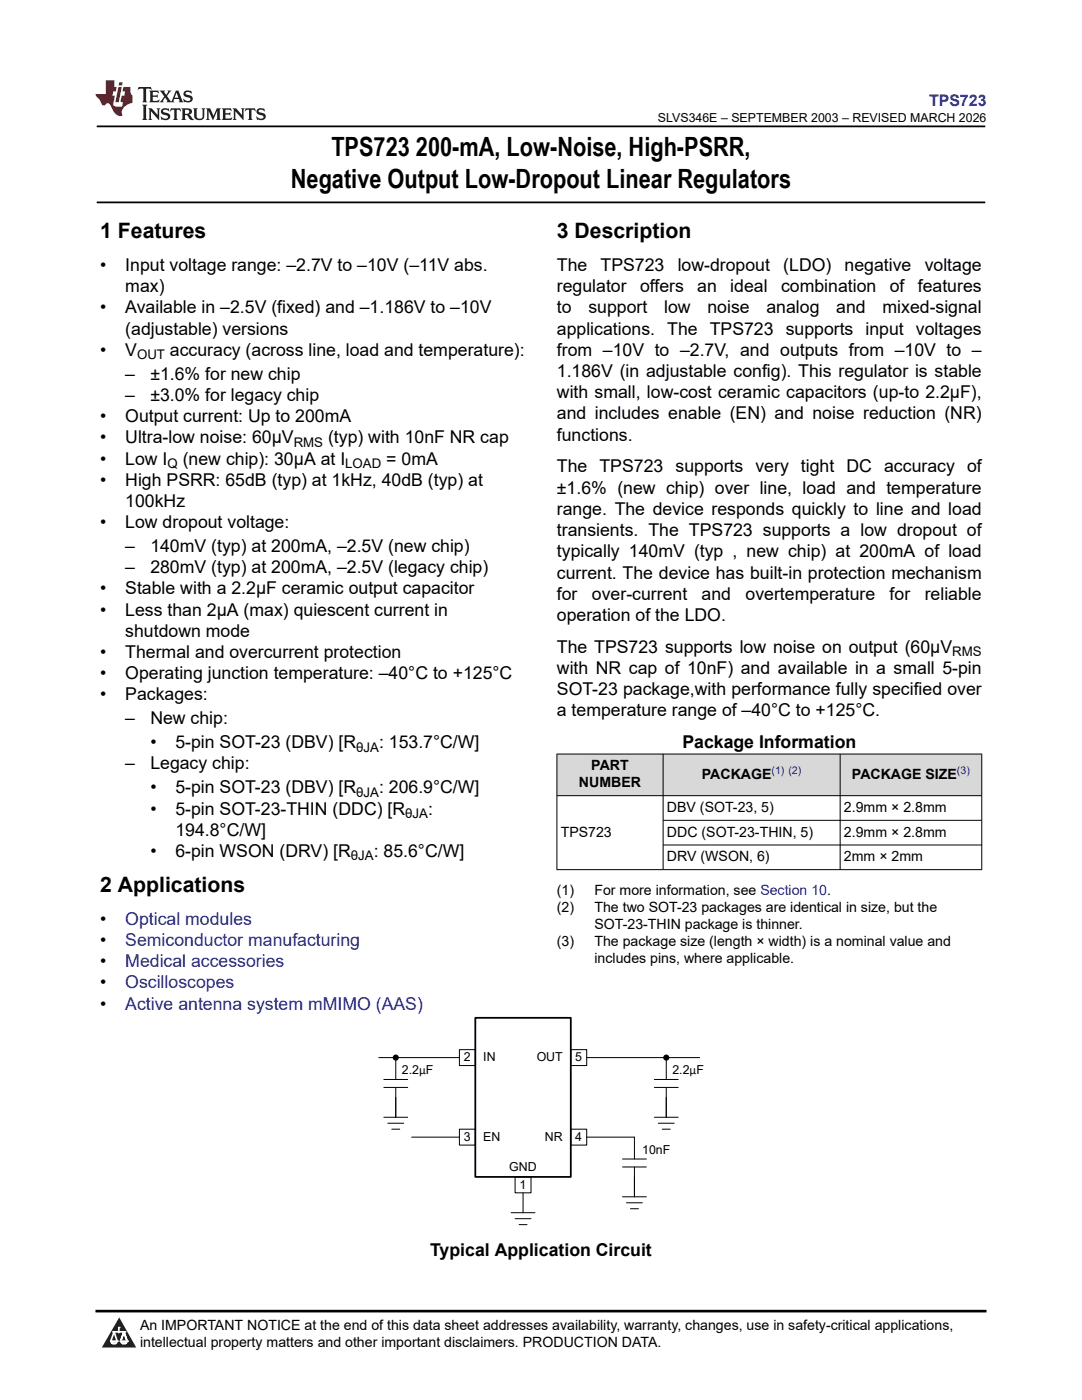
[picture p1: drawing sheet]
<svg xmlns="http://www.w3.org/2000/svg" width="216mm" height="279mm" viewBox="0 0 216 279" stroke-linecap="round" stroke-linejoin="round" font-family="sans-serif">
<defs><g id="words">
<g font-size="5.3">
<text x="66.1" y="31.2">TPS723 200-mA, Low-Noise, High-PSRR,</text>
<text x="58" y="37.5">Negative Output Low-Dropout Linear Regulators</text>
</g>
<g font-size="4.2">
<text x="20" y="47.5">1 Features</text>
<text x="111.1" y="47.5">3 Description</text>
<text x="20" y="178">2 Applications</text>
</g>
<g font-size="3.5">
<text x="20" y="54.1">•</text>
<text x="25" y="54.1">Input voltage range: –2.7V to –10V (–11V abs.</text>
<text x="25" y="58.3">max)</text>
<text x="111.1" y="54.1">The</text>
<text x="111.1" y="58.3">regulator</text>
<text x="119.8" y="54.1">TPS723</text>
<text x="127.7" y="58.3">offers</text>
<text x="135.2" y="54.1">low-dropout</text>
<text x="139.1" y="58.3">an</text>
<text x="145.7" y="58.3">ideal</text>
<text x="155.8" y="58.3">combination</text>
<text x="156.3" y="54.1">(LDO)</text>
<text x="168.5" y="54.1">negative</text>
<text x="177.5" y="58.3">of</text>
<text x="183.1" y="58.3">features</text>
<text x="184.5" y="54.1">voltage</text>
<text x="20" y="62.5">•</text>
<text x="25" y="62.5">Available in –2.5V (fixed) and –1.186V to –10V</text>
<text x="111.1" y="62.5">to</text>
<text x="117.4" y="62.5">support</text>
<text x="132.5" y="62.5">low</text>
<text x="141.2" y="62.5">noise</text>
<text x="152.9" y="62.5">analog</text>
<text x="166.9" y="62.5">and</text>
<text x="176.1" y="62.5">mixed-signal</text>
<text x="20" y="71">•</text>
<text x="25" y="66.8">(adjustable) versions</text>
<text x="25" y="71">V</text>
<text x="33.9" y="71">accuracy (across line, load and temperature):</text>
<text x="111.1" y="66.8">applications. The TPS723 supports input voltages</text>
<text x="111.1" y="71">from –10V to –2.7V, and outputs from –10V to –</text>
<text x="25" y="75.8">–</text>
<text x="30" y="75.8">±1.6% for new chip</text>
<text x="111.1" y="75.2">1.186V (in adjustable config). This regulator is stable</text>
<text x="25" y="80">–</text>
<text x="30" y="80">±3.0% for legacy chip</text>
<text x="111.1" y="83.7">and includes enable (EN) and noise reduction (NR)</text>
<text x="111.1" y="79.5">with small, low-cost ceramic capacitors (up-to 2.2µF),</text>
<text x="20" y="84.2">•</text>
<text x="20" y="88.5">•</text>
<text x="25" y="84.2">Output current: Up to 200mA</text>
<text x="25" y="88.5">Ultra-low noise: 60μV</text>
<text x="65.5" y="88.5">(typ) with 10nF NR cap</text>
<text x="111.1" y="87.9">functions.</text>
<text x="20" y="92.7">•</text>
<text x="25" y="92.7">Low I</text>
<text x="36.5" y="92.7">(new chip): 30μA at I</text>
<text x="77.1" y="92.7">= 0mA</text>
<text x="111.1" y="94.3">The TPS723 supports very tight DC accuracy of</text>
<text x="20" y="96.9">•</text>
<text x="25" y="96.9">High PSRR: 65dB (typ) at 1kHz, 40dB (typ) at</text>
<text x="25" y="101.2">100kHz</text>
<text x="111.1" y="98.5">±1.6% (new chip) over line, load and temperature</text>
<text x="20" y="105.4">•</text>
<text x="25" y="105.4">Low dropout voltage:</text>
<text x="111.1" y="102.8">range. The device responds quickly to line and load</text>
<text x="111.1" y="107">transients. The TPS723 supports a low dropout of</text>
<text x="25" y="110.2">–</text>
<text x="30" y="110.2">140mV (typ) at 200mA, –2.5V (new chip)</text>
<text x="111.1" y="111.2">typically 140mV (typ , new chip) at 200mA of load</text>
<text x="20" y="118.6">•</text>
<text x="25" y="114.4">–</text>
<text x="25" y="118.6">Stable with a 2.2μF ceramic output capacitor</text>
<text x="30" y="114.4">280mV (typ) at 200mA, –2.5V (legacy chip)</text>
<text x="111.1" y="119.7">for</text>
<text x="111.1" y="115.5">current. The device has built-in protection mechanism</text>
<text x="118.1" y="119.7">over-current</text>
<text x="140" y="119.7">and</text>
<text x="148.8" y="119.7">overtemperature</text>
<text x="177.5" y="119.7">for</text>
<text x="184.5" y="119.7">reliable</text>
<text x="20" y="122.9">•</text>
<text x="25" y="122.9">Less than 2μA (max) quiescent current in</text>
<text x="111.1" y="123.9">operation of the LDO.</text>
<text x="20" y="131.3">•</text>
<text x="25" y="127.1">shutdown mode</text>
<text x="25" y="131.3">Thermal and overcurrent protection</text>
<text x="111.1" y="130.3">The TPS723 supports low noise on output (60μV</text>
<text x="20" y="135.6">•</text>
<text x="25" y="135.6">Operating junction temperature: –40°C to +125°C</text>
<text x="111.1" y="134.5">with NR cap of 10nF) and available in a small 5-pin</text>
<text x="20" y="139.8">•</text>
<text x="25" y="139.8">Packages:</text>
<text x="111.1" y="143">a temperature range of –40°C to +125°C.</text>
<text x="111.1" y="138.7">SOT-23 package,with performance fully specified over</text>
<text x="25" y="144.6">–</text>
<text x="30" y="144.6">New chip:</text>
<text x="30" y="149.3">•</text>
<text x="35" y="149.3">5-pin SOT-23 (DBV) [R</text>
<text x="75.6" y="149.3">: 153.7°C/W]</text>
<text x="136.2" y="149.3">Package Information</text>
<text x="25" y="153.6">–</text>
<text x="30" y="153.6">Legacy chip:</text>
<text x="30" y="158.3">•</text>
<text x="35" y="158.3">5-pin SOT-23 (DBV) [R</text>
<text x="75.6" y="158.3">: 206.9°C/W]</text>
<text x="30" y="162.6">•</text>
<text x="35" y="166.8">194.8°C/W]</text>
<text x="35" y="162.6">5-pin SOT-23-THIN (DDC) [R</text>
<text x="85.4" y="162.6">:</text>
<text x="30" y="171">•</text>
<text x="35" y="171">6-pin WSON (DRV) [R</text>
<text x="74.6" y="171">: 85.6°C/W]</text>
<text x="20" y="184.6">•</text>
<text x="20" y="188.8">•</text>
<text x="20" y="193">•</text>
<text x="20" y="197.3">•</text>
<text x="20" y="201.5">•</text>
<text x="85.8" y="250.6">Typical Application Circuit</text>
</g>
<g font-size="3.5" fill="#00f">
<text x="25" y="184.6">Optical modules</text>
<text x="25" y="188.8">Semiconductor manufacturing</text>
<text x="25" y="193">Medical accessories</text>
<text x="25" y="197.3">Oscilloscopes</text>
<text x="25" y="201.5">Active antenna system mMIMO (AAS)</text>
</g>
<text font-size="3.2" fill="#00f" x="185.4" y="21.1">TPS723</text>
<g font-size="2.8">
<text x="118" y="153.8">PART</text>
<text x="140" y="155.5">PACKAGE</text>
<text x="170" y="155.5">PACKAGE SIZE</text>
<text x="115.5" y="157.1">NUMBER</text>
<text x="111.9" y="167">TPS723</text>
<text x="133.1" y="162.1">DBV (SOT-23, 5)</text>
<text x="133.1" y="167">DDC (SOT-23-THIN, 5)</text>
<text x="168.4" y="162.1">2.9mm × 2.8mm</text>
<text x="168.4" y="167">2.9mm × 2.8mm</text>
<text x="133.1" y="171.9">DRV (WSON, 6)</text>
<text x="168.4" y="171.9">2mm × 2mm</text>
<text x="111.1" y="178.7">(1)</text>
<text x="118.6" y="178.7">For more information, see Section 10.</text>
<text x="111.1" y="182.1">(2)</text>
<text x="118.6" y="182.1">The two SOT-23 packages are identical in size, but the</text>
<text x="118.6" y="185.5">SOT-23-THIN package is thinner.</text>
<text x="111.1" y="188.9">(3)</text>
<text x="118.6" y="188.9">The package size (length × width) is a nominal value and</text>
<text x="118.6" y="192.3">includes pins, where applicable.</text>
<text x="27.9" y="265.5">An IMPORTANT NOTICE at the end of this data sheet addresses availability, warranty, changes, use in safety-critical applications,</text>
<text x="27.9" y="268.9">intellectual property matters and other important disclaimers. PRODUCTION DATA.</text>
</g>
<g font-size="2.6">
<text x="27.4" y="71.7">OUT</text>
<text x="58.6" y="89.2">RMS</text>
<text x="33.4" y="93.4">Q</text>
<text x="68.9" y="93.4">LOAD</text>
<text x="190" y="131">RMS</text>
<text x="71.1" y="150">θJA</text>
<text x="71.1" y="159">θJA</text>
<text x="80.9" y="163.3">θJA</text>
<text x="70" y="171.7">θJA</text>
</g>
<g font-size="2.5">
<text x="131.3" y="24.3">SLVS346E – SEPTEMBER 2003 – REVISED MARCH 2026</text>
<text x="80.2" y="214.4">2.2μF</text>
<text x="92.6" y="211.8">2</text>
<text x="96.4" y="211.8">IN</text>
<text x="107.1" y="211.8">OUT</text>
<text x="114.8" y="211.8">5</text>
<text x="134.2" y="214.4">2.2μF</text>
<text x="92.6" y="227.7">3</text>
<text x="96.4" y="227.7">EN</text>
<text x="108.7" y="227.7">NR</text>
<text x="114.8" y="227.7">4</text>
<text x="101.6" y="233.6">GND</text>
<text x="128.1" y="230.3">10nF</text>
<text x="103.7" y="237.2">1</text>
</g>
<g font-size="2.1" fill="#00f">
<text x="154" y="154.5">(1) (2)</text>
<text x="191" y="154.5">(3)</text>
</g>
</g></defs>
<path d="M19.3 25.2h177.3M19.3 40.4h177.3" fill="none" stroke="#000" stroke-width=".35"/>
<g fill="#d8d8d8">
<path d="M111.1 150.5h84.8v8.3h-84.8z" fill-rule="evenodd"/>
<path d="M111.2 150.5h21.1v8.2h-21.1z" fill-rule="evenodd"/>
<path d="M132.4 150.5h35.2v8.2h-35.2z" fill-rule="evenodd"/>
<path d="M167.7 150.5h28.1v8.2h-28.1z" fill-rule="evenodd"/>
</g>
<path d="M111.1 150.5h84.9M111.1 158.8h84.9M111.1 150.4v23.2M132.3 150.4v23.2M167.6 150.4v23.2M195.9 150.4v23.2M132.3 163.7h63.7M132.3 168.6h63.7M196 173.6h-84.9" fill="none" stroke="#000" stroke-width=".2"/>
<path d="M91.7 209.5h3.1v3.2h-3.1z" fill-rule="evenodd" fill="#fff"/>
<path d="M91.7 209.5h3.1v3.2h-3.1z" fill="none" stroke="#000" stroke-width=".2"/>
<path d="M91.7 225.4h3.1v3.1h-3.1z" fill-rule="evenodd" fill="#fff"/>
<path d="M91.7 225.4h3.1v3.1h-3.1z" fill="none" stroke="#000" stroke-width=".2"/>
<path d="M113.9 209.5h3.2v3.2h-3.2z" fill-rule="evenodd" fill="#fff"/>
<path d="M113.9 209.5h3.2v3.2h-3.2z" fill="none" stroke="#000" stroke-width=".2"/>
<path d="M113.9 225.4h3.2v3.1h-3.2z" fill-rule="evenodd" fill="#fff"/>
<path d="M113.9 225.4h3.2v3.1h-3.2z" fill="none" stroke="#000" stroke-width=".2"/>
<path d="M102.8 234.9h3.2v3.2h-3.2z" fill-rule="evenodd" fill="#fff"/>
<g fill="none" stroke="#000" stroke-width=".2">
<path d="M75.6 211.1h16.1M76.6 217h4.8M76.6 215.4h4.8M79 211.1v4.3M79 217v6M117.1 211.1h22.5M130.6 217h4.7M130.6 215.4h4.7M132.9 211.1v4.3M132.9 217v6M76.6 223h4.8M77.4 224.2h3.2"/>
<path d="M78.2 225.4h1.6M82.1 226.9h9.6M102.8 234.9h3.2v3.2h-3.2zM104.4 238.1v3.9M117.1 226.9h9.5v4.4M124.2 232.9h4.8M124.2 231.3h4.8M124.2 238.8h4.8M126.6 232.9v5.9M130.6 223h4.7M131.4 224.2h3.1M132.2 225.4h1.5"/>
<path d="M102 242h4.8M102.8 243.2h3.2M103.6 244.4h1.6M125 240h3.2M125.8 241.2h1.6"/>
</g>
<g fill="#000">
<circle cx="79" cy="211.1" r=".61"/>
<circle cx="132.9" cy="211.1" r=".61"/>
</g>
<path d="M94.8 203.1h19.1v31.8h-19.1z" fill="none" stroke="#000" stroke-width=".35"/>
<path d="M0 0h215.9v23.8h-215.9z" fill-rule="evenodd" fill="#fff"/>
<path d="M27.7 17.4l-.2 .6 .5-.3h.6v.2v2.1l-.2 .4h1l-.2-.4v-2.1v-.2h.5l.5 .3-.1-.6zM29.8 18.1l.2 .4v1.5l-.2 .4h1.9l.1-.6a1.08 1.08 0 0 1-1.3 .2v-.7h.6l.4 .2v-.6l-.4 .2h-.6v-.6l.2-.1a1 1 0 0 1 1 .2l-.1-.5zM31.8 18.1l1 1.1-1 1.2h.9l-.2-.2 .4-.7 .5 .7-.2 .2h1.6l-.2-.2 .1-.4h1l.1 .4-.1 .2h.9l-.2-.3-.8-2h-.5l-1 2.2-.8-1.1 .9-1.1h-.8l.2 .2-.5 .7-.3-.7 .1-.2zM35.2 18.5l.4 1h-.8zM36.8 18.2a.65 .65 0 0 0-.2 .8 .65 .65 0 0 0 .6 .4l.7 .2 .1 .2a.79 .79 0 0 1-.7 .4 .79 .79 0 0 1-.7-.5l.1 .7 .2-.1a.93 .93 0 0 0 1.1 .1 .93 .93 0 0 0 .4-1 1.46 1.46 0 0 0-1.2-.6l-.1-.3a1.09 1.09 0 0 1 1.2 .2l-.2-.6-.1 .1-.6-.2zM28.4 20.9l.2 .4v2.3l-.2 .3h1l-.2-.3v-2.3l.2-.4zM29.6 21.6l.2 .4v1.6l-.2 .3h.8l-.3-.3v-1.4l1.7 1.8v-2l.2-.4h-.8l.2 .2 .1 1.1-1.2-1.3zM32.3 21.8a.65 .65 0 0 0-.2 .7 .65 .65 0 0 0 .7 .4l.6 .2 .1 .2a.79 .79 0 0 1-.7 .4 .79 .79 0 0 1-.7-.5l.1 .7 .2-.1a.93 .93 0 0 0 1.1 .1 .93 .93 0 0 0 .4-.9 1.46 1.46 0 0 0-1.2-.6l-.1-.4a1.09 1.09 0 0 1 1.2 .2l-.2-.6-.1 .1-.6-.1zM34.1 21.6l-.1 .7a.63 .63 0 0 1 .7-.4l.1 1.7-.3 .3h1l-.2-.3v-1.7a.66 .66 0 0 1 .8 .4l-.1-.7zM36.2 21.6l.2 .4v1.6l-.2 .3h.9l-.2-.2v-.7h.5l.1 .2a.79 .79 0 0 0 1.2 .6l-1-.9a.61 .61 0 0 0 .6-.6 .61 .61 0 0 0-.5-.6zM36.9 21.9h.2a.47 .47 0 0 1 .5 .1 .47 .47 0 0 1 .1 .5l-.2 .2h-.6zM38.5 21.6l.2 .2a2.27 2.27 0 0 0 .4 2 1.04 1.04 0 0 0 1.7-.7v-1.3l.2-.2h-.8l.2 .4v1.1a.6 .6 0 0 1-.6 .6 .6 .6 0 0 1-.6-.6v-1.1l.3-.4zM41.1 21.6l.2 .4v1.6l-.2 .3h.7l-.2-.3v-1.5l.9 1.9 .8-1.9v1.5l-.2 .3h1l-.3-.3v-1.6l.3-.4h-.8l-.7 1.5-.7-1.5zM44.3 21.6l.2 .4v1.6l-.2 .3h1.9l.1-.5a1.09 1.09 0 0 1-1.3 .1v-.6h.6l.4 .1v-.6l-.4 .2h-.6v-.6l.2-.1a1.01 1.01 0 0 1 1 .3l-.1-.6zM46.4 21.6l.3 .4v1.6l-.3 .3h.8l-.2-.3v-1.4l1.6 1.8v-2l.2-.4h-.7l.2 .2v1.1l-1.2-1.3zM49 21.6l-.1 .7a.63 .63 0 0 1 .8-.4v1.7l-.3 .3h1l-.2-.3v-1.7a.66 .66 0 0 1 .8 .4l-.1-.7zM51.4 21.8a.65 .65 0 0 0-.2 .7 .65 .65 0 0 0 .6 .4l.6 .2 .2 .2a.79 .79 0 0 1-.8 .4 .79 .79 0 0 1-.6-.5l.1 .7 .2-.1a.93 .93 0 0 0 1 .1 .93 .93 0 0 0 .5-.9 1.46 1.46 0 0 0-1.3-.6l-.1-.4a1.09 1.09 0 0 1 1.3 .2l-.2-.6-.2 .1-.5-.1z" fill="#231f20"/>
<path d="M21.1 16v2.8h-2.1l.1 .3 .9 1a.95 .95 0 0 0 .9 .9 .59 .59 0 0 1 .6-.4 .59 .59 0 0 1 .5 .4l.4 .8a1.59 1.59 0 0 0 2.1 1.3 1.61 1.61 0 0 1 1-2.2l1-.4-.1-1.5a1.59 1.59 0 0 1-.4-1.6h-1.4l-.2 .9h.5l-.1 .8h-.5l-.2 1v.2l.4 .1-.2 .9h-.6a.73 .73 0 0 1-1.1-.7l.3-1.5h-.5l.2-.8h.5l.2-.9h-.5v-1.4zM23.6 17.4l-.6 3h.7l.6-3zM23.8 16.4l-.1 .7h.7l.1-.7z" fill="#ed1c24"/>
<path d="M0 261.4h215.9v18h-215.9z" fill-rule="evenodd" fill="#fff"/>
<path d="M23.8 262.9l3.4 6h-6.9z" fill="#231f20"/>
<path d="M22.1 267.7h1.3l-.4 .5h-.3a.55 .55 0 0 1-.6-.5z" fill-rule="evenodd" fill="#fff"/>
<path d="M22.1 267.7h1.3l-.4 .5h-.3a.55 .55 0 0 1-.6-.5z" fill="none" stroke="#231f20" stroke-width=".34"/>
<path d="M22.1 267.7h1.3l-.4 .5h-.5zM23.7 265.9h.1M23.7 264.9v1z" fill="none" stroke="#fff" stroke-width=".34"/>
<circle cx="23.7" cy="264.9" r=".17" fill="#fff"/>
<path d="M22.6 265.8h.1M22.6 265.8h2.3z" fill="none" stroke="#fff" stroke-width=".34"/>
<circle cx="24.9" cy="265.8" r=".17" fill="#fff"/>
<path d="M24 267.7h.1" fill="none" stroke="#fff" stroke-width=".34"/>
<path d="M24.7 265.8l-.7 1.9z" fill="#fff"/>
<path d="M24.7 265.8l-.7 1.9z" fill="none" stroke="#fff" stroke-width=".34"/>
<path d="M24.7 265.8l.7 1.9z" fill="#fff"/>
<path d="M24.7 265.8l.7 1.9zM25.3 267.7h.1" fill="none" stroke="#fff" stroke-width=".34"/>
<circle cx="22.1" cy="267.7" r=".17" fill="#fff"/>
<path d="M22.8 265.8l-.7 1.9zM22.8 265.8l.6 1.9z" fill="none" stroke="#fff" stroke-width=".34"/>
<circle cx="23.4" cy="267.7" r=".17" fill="#fff"/>
<path d="M24.1 267.7h1.3a.65 .65 0 0 1-.6 .5 .65 .65 0 0 1-.7-.5z" fill-rule="evenodd" fill="#fff"/>
<path d="M24.1 267.7h1.3a.65 .65 0 0 1-.6 .5 .65 .65 0 0 1-.7-.5z" fill="none" stroke="#231f20" stroke-width=".34"/>
<path d="M24 267.7h.1M24.1 267.7h1.3l-.4 .5h-.5z" fill="none" stroke="#fff" stroke-width=".34"/>
<circle cx="25.4" cy="267.7" r=".17" fill="#fff"/>
<path d="M19 261.7h177.8" fill="none" stroke="#000" stroke-width=".53"/>
<use href="#words"/>
</svg>
